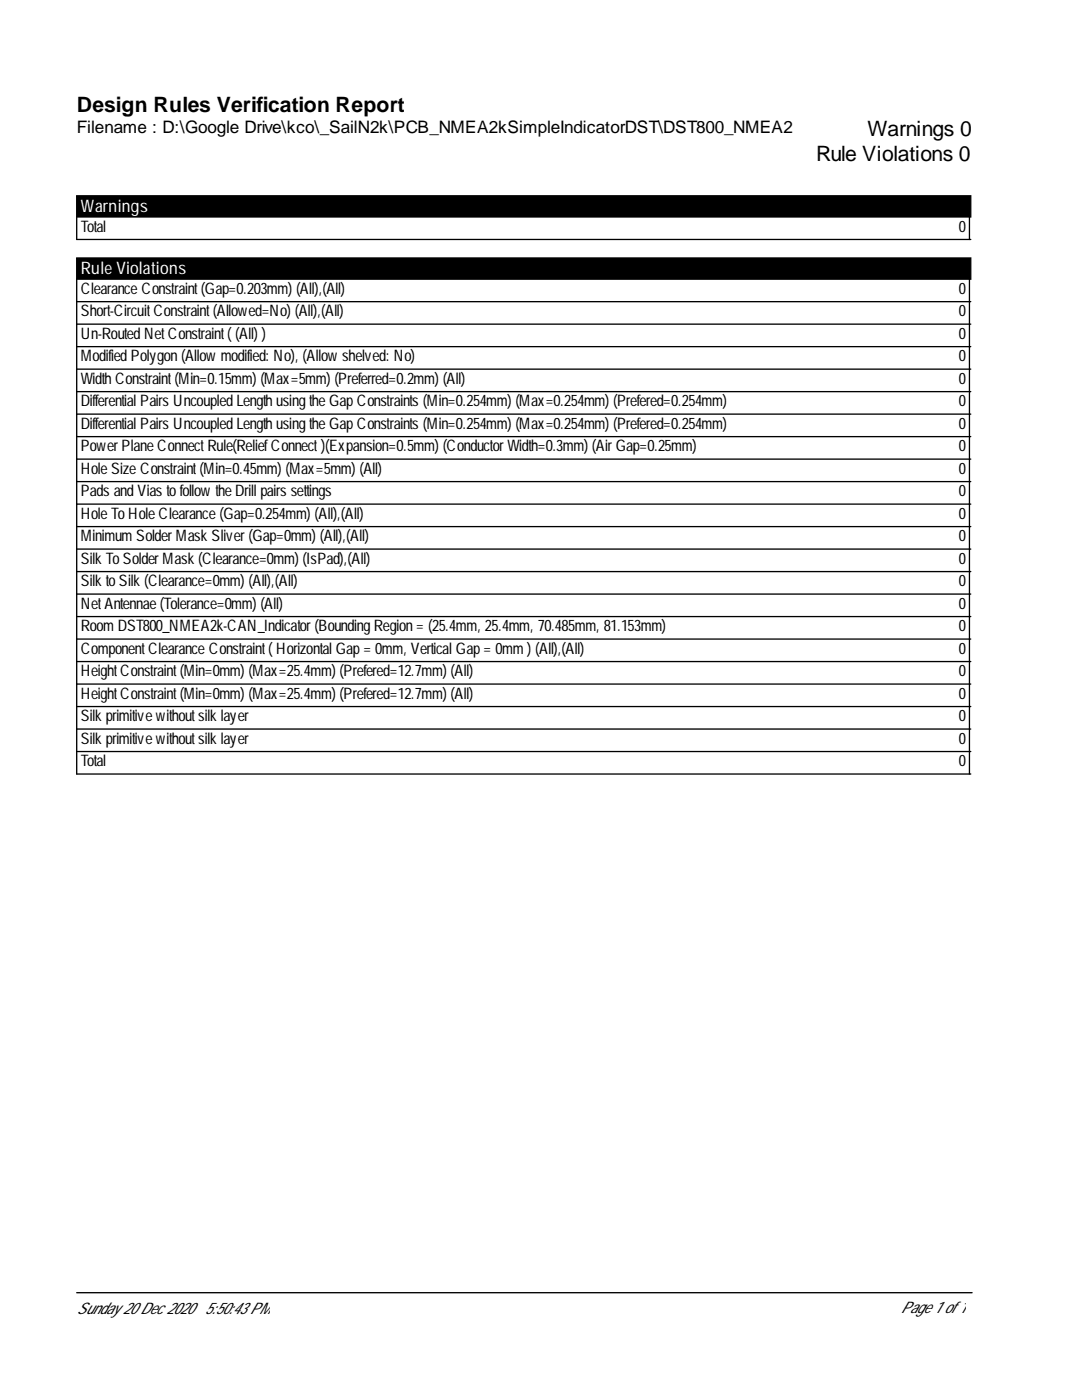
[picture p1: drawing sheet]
<svg xmlns="http://www.w3.org/2000/svg" width="216mm" height="279mm" viewBox="0 0 216 279" stroke-linecap="round" stroke-linejoin="round" font-family="sans-serif">
<defs><g id="words">
<g font-size="4.2">
<text x="15.3" y="22.3">Design Rules Verification Report</text>
<text x="173.1" y="27.1">Warnings 0</text>
<text x="162.8" y="32.1">Rule Violations 0</text>
</g>
<text font-size="3.4" x="15.3" y="26.6">Filename : D:\Google Drive\kco\_SailN2k\PCB_NMEA2kSimpleIndicatorDST\DST800_NMEA2</text>
<g font-size="3.4" fill="#fff">
<text x="16.1" y="42.3">Warnings</text>
<text x="16.1" y="54.7">Rule Violations</text>
</g>
<g font-size="3.2">
<text x="16.1" y="46.2">Total</text>
<text x="191.3" y="46.2">0</text>
<text x="16.1" y="58.6">Clearance Constraint(Gap=0.203mm) (All),(All)</text>
<text x="191.3" y="58.6">0</text>
<text x="16.1" y="63.1">Short-CircuitConstraint(Allowed=No) (All),(All)</text>
<text x="191.3" y="63.1">0</text>
<text x="16.1" y="67.6">Un-Routed NetConstraint( (All) )</text>
<text x="191.3" y="67.6">0</text>
<text x="16.1" y="72.1">Modified Polygon (Allow modified: No), (Allow shelved: No)</text>
<text x="16.1" y="76.6">Width Constraint(Min=0.15mm) (Max=5mm) (Preferred=0.2mm) (All)</text>
<text x="191.3" y="72.1">0</text>
<text x="191.3" y="76.6">0</text>
<text x="16.1" y="81.1">Differential Pairs Uncoupled Length using the Gap Constraints (Min=0.254mm) (Max=0.254mm) (Prefered=0.254mm)</text>
<text x="191.3" y="81.1">0</text>
<text x="16.1" y="85.6">Differential Pairs Uncoupled Length using the Gap Constraints (Min=0.254mm) (Max=0.254mm) (Prefered=0.254mm)</text>
<text x="191.3" y="85.6">0</text>
<text x="16.1" y="90.1">PowerPlane ConnectRule(ReliefConnect)(Expansion=0.5mm) (ConductorWidth=0.3mm) (AirGap=0.25mm)</text>
<text x="16.1" y="94.5">Hole Size Constraint(Min=0.45mm) (Max=5mm) (All)</text>
<text x="191.3" y="90.1">0</text>
<text x="191.3" y="94.5">0</text>
<text x="16.1" y="99">Pads and Vias to follow the Drill pairs settings</text>
<text x="191.3" y="99">0</text>
<text x="16.1" y="103.5">Hole To Hole Clearance (Gap=0.254mm) (All),(All)</text>
<text x="191.3" y="103.5">0</text>
<text x="16.1" y="108">Minimum SolderMask Sliver(Gap=0mm) (All),(All)</text>
<text x="16.1" y="112.5">Silk To SolderMask (Clearance=0mm) (IsPad),(All)</text>
<text x="191.3" y="108">0</text>
<text x="191.3" y="112.5">0</text>
<text x="16.1" y="117">Silk to Silk (Clearance=0mm) (All),(All)</text>
<text x="191.3" y="117">0</text>
<text x="16.1" y="121.5">NetAntennae (Tolerance=0mm) (All)</text>
<text x="16.1" y="126">Room DST800_NMEA2k-CAN_Indicator(Bounding Region = (25.4mm, 25.4mm, 70.485mm, 81.153mm)</text>
<text x="191.3" y="121.5">0</text>
<text x="191.3" y="126">0</text>
<text x="16.1" y="130.5">ComponentClearance Constraint( Horizontal Gap = 0mm, Vertical Gap = 0mm ) (All),(All)</text>
<text x="191.3" y="130.5">0</text>
<text x="16.1" y="135">HeightConstraint(Min=0mm) (Max=25.4mm) (Prefered=12.7mm) (All)</text>
<text x="191.3" y="135">0</text>
<text x="16.1" y="139.4">HeightConstraint(Min=0mm) (Max=25.4mm) (Prefered=12.7mm) (All)</text>
<text x="16.1" y="143.9">Silk primitive withoutsilk layer</text>
<text x="191.3" y="139.4">0</text>
<text x="191.3" y="143.9">0</text>
<text x="16.1" y="148.4">Silk primitive withoutsilk layer</text>
<text x="191.3" y="148.4">0</text>
<text x="16.1" y="152.9">Total</text>
<text x="191.3" y="152.9">0</text>
<text x="15.3" y="262.2">Sunday 20Dec 2020</text>
<text x="40.9" y="262.2">5:50:43 PM</text>
<text x="179.7" y="261.9">Page 1 of1</text>
</g>
</g></defs>
<path d="M15.3 39.1h178.4v4.2h-178.4zM15.3 51.5h178.4v4.2h-178.4z" fill="#000" stroke="#000" stroke-width=".26"/>
<g fill="none" stroke="#000" stroke-width=".26">
<path d="M15.3 43.3v4.5h178.4M15.3 55.7v98.8h178.4M193.4 43.3v4.5M193.4 55.7v98.8M15.3 60.2h178.4M15.3 64.7h178.4M15.3 69.2h178.4M15.3 73.7h178.4M15.3 78.2h178.4M15.3 82.6h178.4M15.3 87.1h178.4M15.3 91.6h178.4"/>
<path d="M15.3 96.1h178.4M15.3 100.6h178.4M15.3 105.1h178.4M15.3 109.6h178.4M15.3 114.1h178.4M15.3 118.6h178.4M15.3 123.1h178.4M15.3 127.5h178.4M15.3 132h178.4M15.3 136.5h178.4M15.3 141h178.4M15.3 145.5h178.4"/>
<path d="M15.3 150h178.4M15.3 258h178.7"/>
</g>
<use href="#words"/>
</svg>
